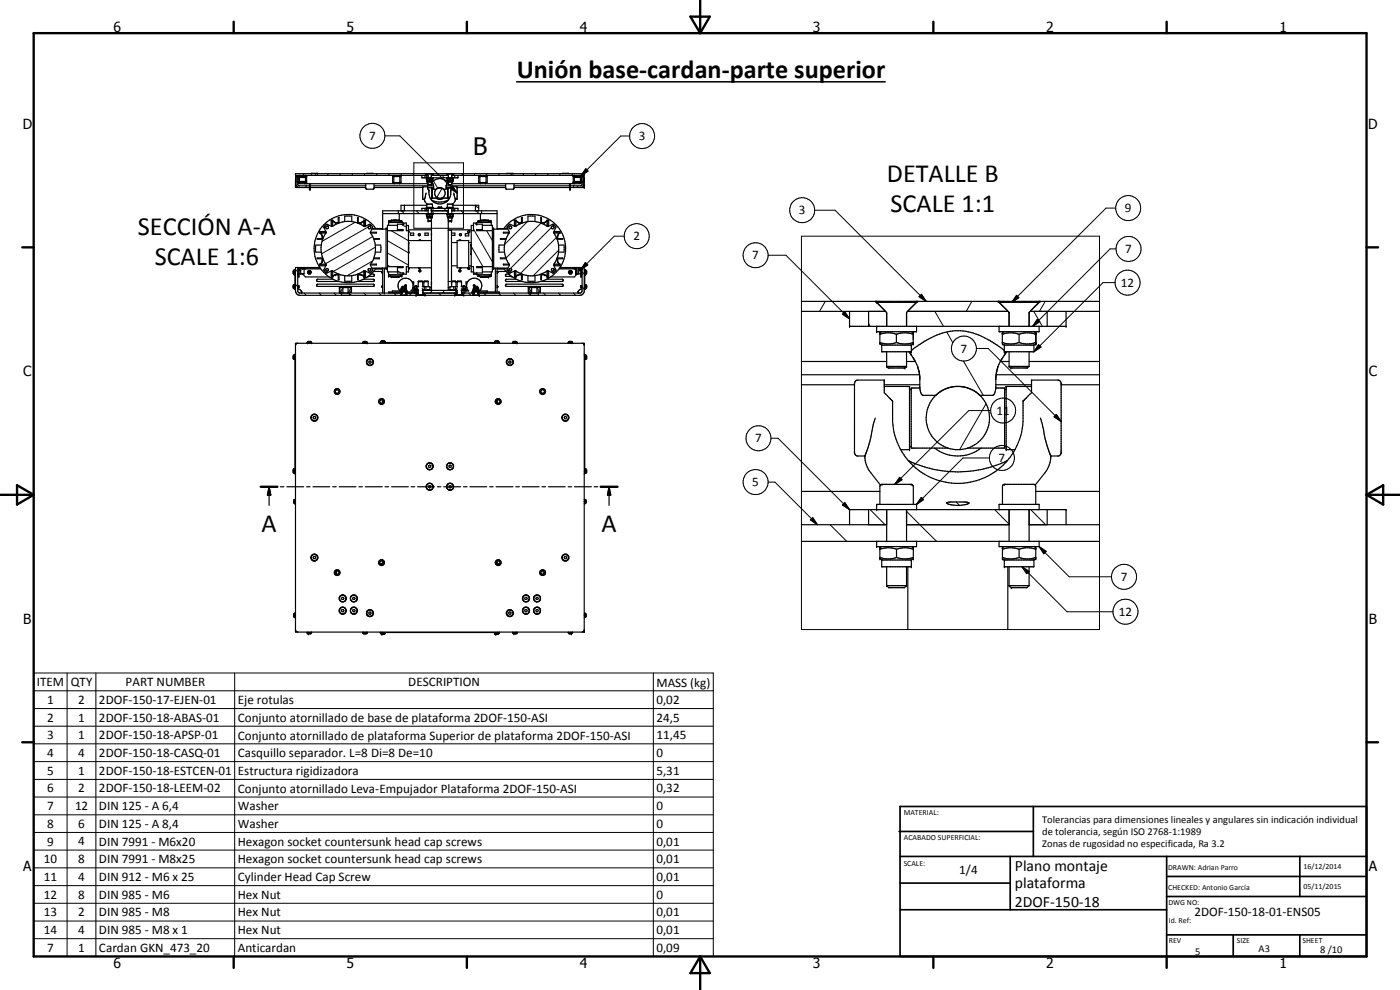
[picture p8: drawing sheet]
<svg xmlns="http://www.w3.org/2000/svg" width="420mm" height="297mm" viewBox="0 0 420 297" stroke-linecap="round" stroke-linejoin="round" font-family="sans-serif">
<defs><g id="words">
<g font-size="7.9">
<text x="155.1" y="23.5">Unión base-cardan-parte superior</text>
<text x="266.1" y="54.7">DETALLE B</text>
<text x="267.2" y="63.6">SCALE 1:1</text>
<text x="41.4" y="70.5">SECCIÓN A-A</text>
<text x="46.4" y="79.5">SCALE 1:6</text>
<text x="78.5" y="159.6">A</text>
<text x="180.5" y="159.6">A</text>
</g>
<text font-size="7.2" x="142" y="46.5">B</text>
<g font-size="4.7">
<text x="304.6" y="261.2">Plano montaje</text>
<text x="304.6" y="266.6">plataforma</text>
<text x="304.6" y="272">2DOF-150-18</text>
</g>
<g font-size="4.2">
<text x="34" y="9.6">6</text>
<text x="104" y="9.6">5</text>
<text x="174" y="9.6">4</text>
<text x="244" y="9.6">3</text>
<text x="314" y="9.6">2</text>
<text x="384" y="9.6">1</text>
<text x="6.8" y="38.7">D</text>
<text x="410.6" y="38.7">D</text>
<text x="7" y="112.9">C</text>
<text x="410.8" y="112.9">C</text>
<text x="7" y="187.1">B</text>
<text x="410.8" y="187.1">B</text>
<text x="7" y="261.4">A</text>
<text x="410.8" y="261.4">A</text>
<text x="34" y="290.4">6</text>
<text x="104" y="290.4">5</text>
<text x="174" y="290.4">4</text>
<text x="244" y="290.4">3</text>
<text x="314" y="290.4">2</text>
<text x="384" y="290.4">1</text>
</g>
<g font-size="3.9">
<text x="110.8" y="42">7</text>
<text x="191.7" y="42.1">3</text>
<text x="239.8" y="64.3">3</text>
<text x="337.6" y="63.7">9</text>
<text x="190.1" y="72.1">2</text>
<text x="225.8" y="77.9">7</text>
<text x="337.7" y="76">7</text>
<text x="336.4" y="86.1">12</text>
<text x="288.3" y="105.9">7</text>
<text x="299.1" y="124.5">11</text>
<text x="226.6" y="132.8">7</text>
<text x="299.7" y="138.7">7</text>
<text x="225.8" y="145.9">5</text>
<text x="336.4" y="174.3">7</text>
<text x="335.8" y="184.8">12</text>
<text x="11" y="205.9">ITEM</text>
<text x="21.2" y="205.9">QTY</text>
<text x="37.7" y="205.9">PART NUMBER</text>
<text x="122.5" y="205.9">DESCRIPTION</text>
<text x="197" y="206">MASS (kg)</text>
<text x="14.2" y="211.2">1</text>
<text x="23.5" y="211.2">2</text>
<text x="29.7" y="211.2">2DOF-150-17-EJEN-01</text>
<text x="71.4" y="211.2">Eje rotulas</text>
<text x="197" y="211.2">0,02</text>
<text x="14.2" y="221.8">3</text>
<text x="14.2" y="216.5">2</text>
<text x="23.5" y="221.8">1</text>
<text x="23.5" y="216.5">1</text>
<text x="29.7" y="221.8">2DOF-150-18-APSP-01</text>
<text x="29.7" y="216.5">2DOF-150-18-ABAS-01</text>
<text x="71.4" y="216.6">Conjunto atornillado de base de plataforma 2DOF-150-ASI</text>
<text x="71.4" y="221.9">Conjunto atornillado de plataforma Superior de plataforma 2DOF-150-ASI</text>
<text x="197" y="216.5">24,5</text>
<text x="197" y="221.8">11,45</text>
<text x="14.2" y="227.1">4</text>
<text x="23.5" y="227.1">4</text>
<text x="29.7" y="227.1">2DOF-150-18-CASQ-01</text>
<text x="71.4" y="227.2">Casquillo separador. L=8 Di=8 De=10</text>
<text x="197" y="227.1">0</text>
<text x="14.2" y="232.4">5</text>
<text x="23.5" y="232.5">1</text>
<text x="29.7" y="232.5">2DOF-150-18-ESTCEN-01</text>
<text x="71.4" y="232.5">Estructura rigidizadora</text>
<text x="197" y="232.5">5,31</text>
<text x="14.2" y="237.7">6</text>
<text x="23.5" y="237.7">2</text>
<text x="29.7" y="237.7">2DOF-150-18-LEEM-02</text>
<text x="71.4" y="237.9">Conjunto atornillado Leva-Empujador Plataforma 2DOF-150-ASI</text>
<text x="197" y="237.7">0,32</text>
<text x="14.2" y="243.1">7</text>
<text x="22.5" y="243.1">12</text>
<text x="29.7" y="243.1">DIN 125 - A 6,4</text>
<text x="71.4" y="243.2">Washer</text>
<text x="197" y="243.1">0</text>
<text x="14.2" y="248.4">8</text>
<text x="23.5" y="248.4">6</text>
<text x="29.7" y="248.4">DIN 125 - A 8,4</text>
<text x="71.4" y="248.5">Washer</text>
<text x="197" y="248.4">0</text>
<text x="14.2" y="253.7">9</text>
<text x="23.5" y="253.7">4</text>
<text x="29.7" y="253.7">DIN 7991 - M6x20</text>
<text x="71.4" y="253.8">Hexagon socket countersunk head cap screws</text>
<text x="197" y="253.7">0,01</text>
<text x="13.2" y="259">10</text>
<text x="23.5" y="259">8</text>
<text x="29.7" y="259">DIN 7991 - M8x25</text>
<text x="71.4" y="259.1">Hexagon socket countersunk head cap screws</text>
<text x="197" y="259">0,01</text>
<text x="287.9" y="262.1">1/4</text>
<text x="13.2" y="264.3">11</text>
<text x="13.2" y="269.7">12</text>
<text x="23.5" y="264.3">4</text>
<text x="23.5" y="269.7">8</text>
<text x="29.7" y="264.3">DIN 912 - M6 x 25</text>
<text x="29.7" y="269.7">DIN 985 - M6</text>
<text x="71.4" y="264.4">Cylinder Head Cap Screw</text>
<text x="71.4" y="269.6">Hex Nut</text>
<text x="197" y="264.3">0,01</text>
<text x="197" y="269.7">0</text>
<text x="13.2" y="275">13</text>
<text x="23.5" y="275">2</text>
<text x="29.7" y="275">DIN 985 - M8</text>
<text x="71.4" y="275">Hex Nut</text>
<text x="197" y="275">0,01</text>
<text x="358.5" y="275">2DOF-150-18-01-ENS05</text>
<text x="13.2" y="280.3">14</text>
<text x="23.5" y="280.3">4</text>
<text x="29.7" y="280.3">DIN 985 - M8 x 1</text>
<text x="71.4" y="280.3">Hex Nut</text>
<text x="197" y="280.3">0,01</text>
<text x="14.2" y="285.6">7</text>
<text x="23.5" y="285.6">1</text>
<text x="29.7" y="285.7">Cardan GKN_473_20</text>
<text x="71.4" y="285.7">Anticardan</text>
<text x="197" y="285.6">0,09</text>
</g>
<g font-size="3.1">
<text x="312.7" y="246.8">Tolerancias para dimensiones lineales y angulares sin indicación individual</text>
<text x="312.7" y="250.4">de tolerancia, según ISO 2768-1:1989</text>
<text x="312.7" y="254">Zonas de rugosidad no especificada, Ra 3.2</text>
<text x="358.7" y="286.4">5</text>
<text x="377.7" y="285.6">A3</text>
<text x="396.2" y="285.9">8 /10</text>
</g>
<g font-size="2.4">
<text x="271.2" y="244.4">MATERIAL:</text>
<text x="271.3" y="252">ACABADO SUPERFICIAL:</text>
<text x="271.2" y="259.7">SCALE:</text>
<text x="350.6" y="261">DRAWN: Adrian Parro</text>
<text x="391.2" y="260.6">16/12/2014</text>
<text x="350.6" y="267.1">CHECKED: Antonio García</text>
<text x="391.2" y="266.7">05/11/2015</text>
<text x="350.6" y="271.4">DWG NO:</text>
<text x="350.8" y="276.9">Id. Ref:</text>
<text x="350.8" y="282.8">REV</text>
<text x="371.2" y="282.9">SIZE</text>
<text x="390.9" y="282.9">SHEET</text>
</g>
</g></defs>
<g fill="none" stroke="#000" stroke-width=".35">
<path d="M88.7 55.8h.3M88.8 53.6l-.1 2.7h4.2M88.8 53.1v1.6M89.4 54.7h.1M89.5 53h-.7v2.5l.8 .8M89.5 53v1.7l.5 .4h38.5M89.6 53h-.2v2.4l.2 .3 3.3 .1M89.9 53h1.7l.1 1.7h-1.8zM89.9 52.6l-.4 .4M89.9 53.3h1.8M89.9 54.4h1.8M89.9 54.7l.1 .1"/>
<path d="M91.6 54.7h.1M91.6 52.6l.4 .2M91.9 55.8v.5M92 54.9l-.5 .2M92 53v.1M92 54.6v.1M92 52.6v2.5M92.9 55.1v1.7h.2v-1.7M93.1 56.3h16.7M93.1 55.8h16.7M93.4 52.1h1.9M109.8 55.1v1.3l.2 .4 2.2-.1 .1-1.6"/>
<path d="M110.1 52.1h1.9M112.3 56.3h14.6M112.3 55.8h17.8M118.2 53h1.8v1.7h-1.8zM118.2 52.6l-.4 .5v1.5l.6 .5M120 52.6l.3 .4v1.7l-.5 .4M126.6 52.6v.7h10.8v-.7M127.4 59.8l-.5-.1v-3.6l1.4-.1v.7l.3 .3a3.8 3.8 0 0 0 1 3.1M127.4 59.8l.1 .7 .6 .8M127.5 52.6v.7M127.9 57.9l-.5 1.9M127.9 52.1l.4 .5"/>
<path d="M128 52.1v.1M128 53.3v.3h2v-.3M128 52.2l.5 .5v.6M128.1 54.1l.2 .1M128.2 54.3v.3h1.5v-.3M128.2 54.3h1.5M128.2 53.6v.7M128.3 53.7l-.2 .1M128.3 52.6h.1M128.3 56.3h1.8M128.3 56.3h1.3v3.2h-.5M128.4 52.6h-39.7v-.5h86.6v.5h-39.7"/>
<path d="M128.5 55.4h.9M128.5 54.6v.8M128.7 53.7l.2 .1M128.9 54.1l.3 .1M128.9 54.1l-.2 .1M128.9 53.8v.3M129.2 53.7l-.3 .1M129.4 54.6v.8M129.5 52.6h5M129.5 52.6h.1M129.6 53.7l.2 .1M129.6 54.6l.1 .2"/>
<path d="M129.6 59.4h.1M129.6 56.5h.1M129.7 54.6v.2M129.7 53.6v.7M129.7 54.5a3.3 3.3 0 0 1 4.6 0M129.7 54.8l.1 .1M129.8 54.1l-.2 .1M129.8 54.9l.1 .2h-.5M129.8 54.9l.3 1.1M130 52.1v.1M130 55.3l.3 1.5 2-.4M130 52.1l-.6 .6v.6"/>
<path d="M130.1 56.4h-.4v3h1.8M130.8 59.4l.9 .4h.6l.9-.4M133.9 56.4l-.1 .4h-.7l-.5-.3M133.9 56.3h1.8M133.9 56.4h.5v3h-1.9M134 52.1l.6 .5v.7M134 55.4l-.1 .4h17.9M134.1 53.3v.3h2v-.3M134.1 52.1v.1M134.1 55.1h.5M134.3 53.7v.9h1.5v-.3M134.3 54.1l.1 .1"/>
<path d="M134.3 54.2v.1M134.3 54.9l-.4 .8v.7M134.3 54.9l-.2 .2M134.3 54.3h1.5M134.3 53.6v.1M134.3 54.8v.1M134.4 59.4h.1M134.4 56.5h.1M134.4 54.6l-.1 .2M134.4 53.7l-.1 .1M134.5 52.6h.1M134.6 54.6v.8"/>
<path d="M134.6 55.4h1M134.9 53.7l.2 .1M135.1 54.1l.2 .1M135.1 54.1l-.2 .1M135.1 53.8v.3M135.3 53.7l-.2 .1M135.6 54.6v.8M135.7 52.6h.1M135.7 53.7l.2 .1M135.7 56.3h-1.3v3.2h.5M135.8 53.6v.7M135.9 54.1l-.2 .1"/>
<path d="M136.1 52.1v.1M136.1 52.2l-.5 .4v.7M136.1 52.1l-.4 .5M136.2 57.9l.5 1.9M136.5 52.6v.7M136.7 59.8l-.3 .9-.5 .6M136.7 59.8l.5-.1v-3.5l-1.5-.2v.7l-.4 .4-.1 1.6-.8 1.4M137.2 56.3h14.6M144 52.6l-.3 .5v1.5l.5 .5M144 53v1.7l1.7 .1M144.1 53h1.7l-.1 1.7M144.1 53h-.1"/>
<path d="M145.7 54.7v.1M145.8 52.6l.4 .5v1.5l-.5 .5M151.8 55.1v1.3l.2 .4h2.1l.2-1.7M152 52.1h2M154.3 56.3h16.6M154.3 55.8h16.6M168.7 52.1h1.9M170.9 55.1v1.7h.3v-1.7M172 52.6v2.5M172 54.7l.5 .4M172.2 55.8v.5M172.4 52.6l-.4 .4"/>
<path d="M172.4 53.3h1.8M172.4 54.4h1.8M172.5 53h1.6v1.7h-1.7zM172.5 54.7v.1M174.1 54.7l-.1 .1M174.1 52.6l.4 .5M174.5 53h.2v2.2l-.2 .5-3.3 .1M174.5 53v1.7h.2M174.5 53h.7v2.5l-.8 .8M174.5 54.6l-.5 .5h-38.4M175 55.8h.3M175.2 53.1v1.6"/>
<path d="M175.3 53.6v2.7h-4.1M96.1 79.2v.3h1.8M96.2 70l.5 .7v.9M96.4 73.5h-1.6l-.1 .8 .1 1.3h1.6M96.4 75.6l.5 1.9 1 2M96.7 77.6v.9l-.5 .7M96.8 77.6v.9l-.5 .7M96.8 77.4h-1.6v.2h1.7M96.9 71.6h-1.7v.2h1.6M97.8 69.5h-1.9v.5h.4l.5 .7v.9M97.8 79.2h-1.9v.6h1.9M97.8 69.9a8 8 0 0 0-1.4 5.7"/>
<path d="M97.9 79.5l-.7 1.4a1.11 1.11 0 0 0 1 1l1.4-.6M97.9 69.7h-1.8v.2h1.7M97.9 69.7l-.1 .2M99.4 67.9v-1.9h.5v1.9M99.9 67.9h-.4l-1.3-.6-.4 .1-.6 .8 .7 1.5M99.9 67.9a8.2 8.2 0 0 1 9.3 0M99.9 66.2h-.3v1.7M101.5 66.8h-.8l-.8-.5 .8 .5h.8M101.8 66.9v-1.6h-.3v1.7M103.5 66.5v-1.6l.7-.1 1.4 .1v1.6M107.3 66.9v-1.6h.2v1.7M107.5 66.8h.9l.8-.5-.8 .5h-.9"/>
<path d="M109.2 67.9h.3l1.3-.6a.96 .96 0 0 1 1 .7l-.6 1.7M109.2 66.2h.2v1.7M109.2 67.9v-1.9h.5v1.9M110.7 68.6h.4M111.2 79.5l.6 1.5-.1 .3-.6 .6-1.7-.6M111.2 69.7h1.8v.2h-1.8M111.2 69.7v.1a8.3 8.3 0 0 1 1.4 5.8M111.2 79.4h.1M111.2 79.2h1.8v.3h-1.8M111.6 68.7h4.7v11.8h-.4M111.7 68.6h3v.1M112.1 71.6h1.8v.2h-1.7"/>
<path d="M112.2 77.4h1.7v.2h-1.8M112.6 73.5h1.6l.1 .8-.1 1.3h-1.6M112.6 75.6l-.4 1.9-1 2M112.8 68.6a10.2 10.2 0 0 0-15.1-1.6 10.2 10.2 0 0 0 0 15.2 10.2 10.2 0 0 0 15.1-1.6M114.8 64.1h34.4M116.6 66.3l1.5-.3 2.5 .3M116.6 66.8h4.3v.5M116.6 66.3h4M116.6 66.3v1.3M117.4 66.2h.1M117.4 66.2l-.5 .1v.5M117.5 66.1h.1"/>
<path d="M118.4 66l-1 .2M118.8 66l1 .2M119.3 68.9h1.6v.3h-4.6M119.3 67.6h-3v.9h-.4v12.3h.4v.8h3M119.5 63.2v.9M119.8 66.2l.5 .1v.5M119.8 64.1v2.1M120.6 66.3v.5M120.9 69h-1.6v-1.7h1.9v-.4h.8v2.3l.7 .1-.1 .5M121.4 61.6v1.6M122 67.6h.6v14h-.6M122.6 72.8v3"/>
<path d="M122.6 75.8h.1M122.6 69h6.9M122.6 72.2h6.9M123.2 69.9h1v.7h-1zM125.5 70.3l.5-.1 .1 .4-.3 .1zM125.7 72.2l.3-.2 .3 .2M126.6 63.2v-.7h10.8v.7M127.5 69.9h1v.7h-1zM127.5 62.5v.7M128 62.5v-.3h2v.3M128 64.1v.3h2v-.3M128.1 61.6h-7.8v1.6"/>
<path d="M128.1 64.9h.8M128.1 64.5h.8M128.2 61.3l-.1 .9M128.2 61.3h1.5l.1 .9M128.2 65v.4h1.5v-.4M128.2 64.4v.6M128.2 65h1.5M128.5 66.3h.9M128.5 63.2h-13.7v5.5M128.5 62.5v1.6M128.5 65.4v.9M128.9 64.5v.4"/>
<path d="M128.9 64.9h.9M128.9 64.5h.9M129.4 63.2h5.2M129.4 62.5v1.6M129.4 65.4v.9M129.5 65.4v21.7M129.6 60.1a3.2 3.2 0 0 0 4.8 0M129.7 64.4v.6M131.5 62.2h1M131.5 62.2h.1M132.5 62.2h.1M134.1 62.5v-.3h2v.3"/>
<path d="M134.1 64.1v.3h2v-.3M134.3 65h1.5M134.3 64.5h.8M134.3 64.9h.8M134.3 64.4v1h1.5v-.4M134.5 60.1a5.8 5.8 0 0 1-4.9 0M134.5 69.1h1v15.4M134.5 69h6.9M134.5 65.4v21.7M134.6 66.3h1M134.6 62.5v1.6M134.6 65.4v.9"/>
<path d="M135.1 64.5v.4M135.1 64.5h.8M135.1 64.9h.8M135.5 69.9h1v.7h-1M135.5 79.8h1.7M135.5 72.8h1.7M135.6 63.2h13.6v5.5M135.6 62.5v1.6M135.6 65.4v.9M135.8 64.4v.6M135.9 61.3h-1.6v.9M135.9 61.3v.9"/>
<path d="M135.9 61.6h7.8v1.6M136.5 62.5v.7M137.2 72.2h3.5v8.1h-3.5zM137.7 72.2l.3-.2 .3 .2M137.9 70.3l.5-.1 .1 .4-.4 .1zM139.6 70.1h1.1v.7h-1.1zM140.7 79.8h.7M140.7 72.8h.7M141.3 73.4h.1M141.4 73.4v3M142.1 67.6h-.7v14h.7M142.7 61.6v1.6"/>
<path d="M143.1 69h1.7v-1.7h-2v-.4h-.7v2.3h-.7M143.4 66.3h4M143.4 66.3v.5M144.2 64.1v2.1M144.3 66.1l1.6-.1 1.5 .3M144.3 66.2l-.5 .1v.5M144.3 66.1l-.9 .2M144.3 66.2h.1M144.3 66.1h.1M144.5 63.2v.9M144.8 68.9h-1.7v.3h4.7M144.8 67.6h3v.9h.4v12.3h-.4v.8h-3"/>
<path d="M145.2 66l-.9 .2M145.7 66l.9 .2M146.6 66.2h.1M146.6 66.2l.5 .1v.5M147.4 66.8h-4.3v.5M147.4 66.3v1.3M151.2 68.6a10.3 10.3 0 0 1 15.2-1.6 10.3 10.3 0 0 1 0 15.2 10.3 10.3 0 0 1-15.2-1.6M151.4 73.5h-1.6l-.1 .8 .1 1.3h1.6M151.4 75.6l.5 1.9 1 1.9-.7 1.5a1.11 1.11 0 0 0 1 1l1.4-.6M151.8 77.4h-1.6v.2h1.7M151.9 71.6h-1.7v.2h1.6M152.3 68.6h-3v.1"/>
<path d="M152.4 68.7h-4.6v11.8h.4M152.8 69.9a8 8 0 0 0-1.4 5.7M152.8 79.2h-1.7v.3h1.8M152.9 69.7h-1.8v.2h1.7M152.9 68.6h.5M154.4 67.9v-1.9h.5l-.1 1.9M154.8 67.9a8.7 8.7 0 0 1 9.7 0l1.3-.6a.96 .96 0 0 1 1 .7l-.6 1.9M154.8 67.9h-.3l-1.3-.6-.6 .3-.4 .6 .7 1.4-.1 .3M154.8 66.2h-.2v1.7M156.5 66.8h-.9l-.7-.5 .7 .5h.9M156.7 66.9v-1.6h-.2v1.7M158.4 66.5v-1.6l.8-.1 1.4 .1v1.6"/>
<path d="M162.3 66.9v-1.6h.2v1.7M162.5 66.8h.9l.8-.5-.8 .5h-.9M164.2 66.2h.2v1.7M164.2 67.9v-1.9h.5v1.9M165.6 67.9a.42 .42 0 0 1 .6 .1 .42 .42 0 0 1-.2 .6l-.4-.1zM166.1 69.7h1.9v.2h-1.8M166.2 69.9a8 8 0 0 1 1.4 5.7M166.2 79.2h1.9v.6h-1.8M166.3 69.5h1.8v.5h-.3l-.5 .7v.9M167.1 71.6h1.8v.2h-1.7M167.2 77.4h1.7v.2h-1.8M167.3 77.6v.9l.5 .7"/>
<path d="M167.6 75.6a7.8 7.8 0 0 1-1.5 3.8l.7 1.6-.1 .3-.6 .6-1.7-.6M167.6 73.5h1.7v.8v1.3h-1.7M168 79.2v.3h-1.9M88.3 86.7h.2M88.3 81.1v1.2M88.3 85.4v1.3M88.5 81.1l-.5 .3 .1 .8 .4 .1M88.5 85.4h-.3l-.2 .3v.7l.3 .3M88.5 81.6h.2M88.7 80.9h-.2v6h.2M89.4 81.3h.1M89.4 82.4h.1"/>
<path d="M89.4 80.3v7.1l.5 .5h30.8M89.4 80.9h.1M89.4 86.7l1 .5M89.4 86.4h.2M89.4 82h.1M89.4 85.7h.2M89.6 85.7v.7M89.8 80.8v2.3h-.3v-2.2M89.8 81.2h.4M89.8 80.8h.1M90 80.3v.1M90.2 80.3v.1"/>
<path d="M90.2 80.7v1.5M90.4 87.2l.1 .7M90.4 87.2l.1 .3M90.5 87.5l.1 .4M90.5 87.9h.1M90.8 82.2l.9 .9h7.1M90.8 80.4v.3M91.3 80.7v1.5h-1.5M91.3 80.3v.1M91.5 80.3v.4M91.7 80.4v.3M92.6 81.2h.5l.3 .5-.3 .5h-.5l-.3-.5z"/>
<path d="M92.6 81.5l.4-.1 .1 .4-.4 .1zM92.7 81.2l-.3 .6 .3 .4M93 81.2l.3 .4-.3 .6M95.1 85.3h16.9l.3 .4-.3 .2h-16.7l-.3-.2zM96 80.3h-7.3v6.9l.6 1.2 .7 .2h84l.8-.2 .5-.9v-7.2h-7.2M96.1 80.4h-6.2l-.4 .5M96.3 80.7l-6.5 .1M99.4 81.3v1.9h.5v-1.9M99.6 81.3v1.8h.3M99.6 81.3h.3M99.9 81.3a8.2 8.2 0 0 0 9.3 0M99.9 83.8h-4.7l-.2 .4 .3 .3h6.3"/>
<path d="M101.5 82.4h-.8l-.8 .5M101.5 82.3h-.8l-.8 .5M101.5 82.2v1.7h.3v-1.6M101.8 87.9v-1.6h3.7v1.4h-.6v.9M102 86.3v1.6M102.1 87.9v-.2h.4v.9M102.4 87.7v.2M102.9 86.3v1.6M103.5 82.7v1.7h.7h1.4v-1.7M104.5 86.3v1.6M104.9 87.7v.2M105.4 86.3v1.4"/>
<path d="M107.5 82.4h.9l.8 .5M107.5 82.3h.9l.8 .5M107.5 82.2v1.7h-.2v-1.6M109.1 83.8h2.9l.3 .4-.3 .3h-4.6M109.2 81.3v1.9h.5v-1.9M109.4 81.2v.1M109.4 81.2l-.2 .1M109.4 81.3v1.8h-.2M110.7 80.6h.4M110.8 80.6h-.1M111 80.6a.41 .41 0 0 1 .3 .4 .41 .41 0 0 1-.5 .4 .41 .41 0 0 1-.3-.5l.2-.3M111 82.5l-.7 .6"/>
<path d="M111.3 82.3h.9l.1 .4-.1 .2h-1.5M111.6 80.4h4.3M112.2 81.4l2.6 .1M112.8 80.7h2M114.7 80.4v.2h-3M114.7 81.4l-.1 .5 .2 .1M114.8 81.5v.4M114.8 85.7l-.2 .3 .2 .4M114.8 85.8l-.1 .2 .1 .3M114.8 80.4v7.5M115.3 80.4v7.5M116.3 80h4.6v.3h-1.6"/>
<path d="M116.6 82.8l.9 .3M116.6 82.8h4M116.6 81.6v1.2M116.7 87.9v-.3h8.2v.3M116.9 82.4v.4l.6 .2M117.5 83.1l1.6 .1M117.5 83.1h.1M117.6 83.1l.8 .1M120.2 88.6h2M120.2 87.6v-.3h2v.3M120.2 88.6h.1M120.3 82.4v.4l-1.5 .4"/>
<path d="M120.3 86.8h.9M120.3 87.2h.9M120.4 86.7v-.3h1.6v.3M120.4 86.7v.6M120.4 86.7h1.6M120.6 82.8l-1 .3M120.6 82.4v.4M120.7 86h1M120.7 86v.4M120.7 87.6v.5l-.5 .5M120.9 81.9v.5h-4.3M121.2 86.8v.4"/>
<path d="M121.2 86.8h.8M121.2 87.2h.8M121.6 85.9l-.9 .1M121.7 86a.27 .27 0 0 0 .3-.3 .27 .27 0 0 0-.4-.3 .27 .27 0 0 0-.1 .5l.2 .1M121.7 87.9h3.8l-.7 .7M121.7 86v.4M121.7 87.6v.5l.5 .5M122 86.7v.6M122.2 88.6h.1M122.6 80h-.6v2.3h-.8v-.4h-1.9v-1.8h1.6M122.6 80.4h.2M122.6 80.3h6.9"/>
<path d="M122.6 80.7h.2M122.8 80.3l-.2 .5M123.7 84.6h.5v.7h-.3M123.7 84.6a2.27 2.27 0 0 0-3.3-.7 2.27 2.27 0 0 0-.3 3.4h-2.3v.3M123.7 84.6l.3 .7M123.9 86.3h.6M124 85.3l-.1 1.1-.6 .9h1.2M124.2 87.1l.1 .1M124.2 86.7v.4M124.2 87.1h1.4M124.5 85.9h.6M124.5 85.9v.8"/>
<path d="M124.5 87.2l-.4 .1M124.5 87.1v.8M124.8 87.1h-.1M124.8 87.1h.1M124.8 86.7v.4M124.9 88.6h2.6M125 86.9h.4v1l.1-.8M125 86.7h-.8M125.1 85.9v.1M125.3 86.9v.2M125.5 84.5h1.4M125.5 84.5v1.5"/>
<path d="M125.5 80.3l.3 .3 .3-.3M125.6 86h-.6v1.1M125.8 81.4h.5M125.8 81a.3 .3 0 0 1 .5 .1 .3 .3 0 0 1-.2 .4 .3 .3 0 0 1-.4-.2zM126.2 81l-.4 .1M126.7 87.1h10.6M126.7 86h2.3v1.1M126.9 87.1v.8v-1h.6v.2M126.9 84.5v1.5M127.1 86.9v.2M127.2 84.5h1.3M127.2 84.5v1.5"/>
<path d="M127.3 86v1.1M127.6 88.6l-.8-.7h10.4l-.7 .7M127.8 86v1.1M128.5 84.5v1.5M128.7 86.9v.2M129 86.3h.5M129 86.9h-.8v.2M134.5 86.3h.5M134.5 84.5h2.4M135 86.9h.9v.2M135.3 86.9v.2M135.5 84.6v.7"/>
<path d="M136.2 86v1.1M136.5 87.1v-.2h.6v1l.1-.8M136.5 88.6h2.7M136.7 86v1.1M136.9 84.5l-1.3-.1-.1 1.6M136.9 84.5v1.5M137 86.9v.2M137.2 84.5h1.3M137.2 84.5v1.5M137.3 86h-2.3v1.1M137.7 81.4h.5M137.8 81l.4 .1"/>
<path d="M137.9 80.3l.3 .3 .3-.3M138.4 86h.6v1.1M138.5 84.5v1.5M138.7 86.9v.2M138.9 85.9h.7M138.9 85.9v.1M139 86.9h-.4v1l-.1-.8M139 86.7h.8M139.2 87.1h-.1M139.2 87.1h.1M139.2 86.7v.4M139.5 87.2l.5 .1"/>
<path d="M139.5 87.1v.8M139.6 86.3h.5M139.6 85.9v.8M139.8 87.1h-1.4M139.8 86.7v.4M139.8 87.1l-.1 .1M140.1 85.3v1.1l.6 .9h-1.2M140.3 84.6a2.28 2.28 0 0 1 3.4-.7 2.28 2.28 0 0 1 .3 3.4h2.3v.3M140.3 84.6h-.4v.7h.2M140.3 84.6l-.2 .7M140.4 80.4h.6M140.4 80.3l.2 .5 .3-.1"/>
<path d="M140.5 80.7h.4M140.7 80.3h.2M140.7 80.2l.2 .1M140.9 80.3l.1 .1M141 80.4l-.1 .3M141.4 80h.7v2.3h.7v-.4h2v-1.8h-1.7M141.6 87.9v-.3h8.2v.3M141.8 88.6h2M141.8 87.6v-.3h2v.3M141.8 88.6h.1M142 86.8h.8M142 87.2h.8"/>
<path d="M142.1 86.7v-.3h1.5v.3M142.1 86.7v.6M142.1 86.7h1.5M142.4 87.9h-3.9l.7 .7M142.4 86h.9M142.4 86v.4M142.4 87.6v.4l-.6 .6M142.5 85.9a.26 .26 0 0 0 0-.4 .26 .26 0 0 0-.4 .1l.3 .4M142.8 86.8v.4M142.8 87.2h.9M142.8 86.8h.9M143.1 81.9v.5h4.3"/>
<path d="M143.3 86v.4M143.3 87.6v.4l.5 .6M143.4 82.8h4M143.4 82.8l.9 .3M143.4 82.4v.4M143.6 86.7v.6M143.8 82.4v.4l.5 .2M143.8 88.6h.1M144.3 83.1l.9 .1M144.3 83h.1M144.3 83v.1M144.3 83.1h.1"/>
<path d="M144.9 83.2h1M147.1 82.4v.4l-1.1 .3M147.4 82.8l-1.7 .4M147.4 81.6v1.2M147.8 80h-4.7v.3h1.7M148.2 80.4h4.2M148.7 80.4v7.2M149.2 80.7h2.1M149.2 85.7l.2 .3-.2 .4M149.2 85.8l.2 .2-.2 .3M149.2 80.4v7.2M149.3 80.4v.2h3"/>
<path d="M149.3 81.6l-.1 .3M151.8 85.3h16.9l.3 .3-.3 .3h-16.7l-.3-.2zM151.9 81.4h-2.7l.2 .3-.2 .3M152.7 82.3h-.8l-.2 .4 .2 .2h1.5M152.9 80.6h.5M153 82.5l.7 .6M153.1 80.6a.41 .41 0 0 0-.3 .4 .41 .41 0 0 0 .4 .4 .41 .41 0 0 0 .4-.5l-.4-.3M154.4 81.3v1.9h.5l-.1-1.9M154.6 81.3h.2M154.6 81.3v1.8h.2M154.9 83.8h-2.9l-.3 .3 .3 .4h4.6M156.5 82.2v1.7h.2v-1.6"/>
<path d="M156.5 82.3h-.9l-.7 .5M156.5 82.4h-.9l-.7 .5M158.4 82.7v1.7h.8h1.4v-1.7M158.5 87.9v-1.6h3.7v1.4h-.6v.9M158.7 87.7h.4l.1 .9M158.7 86.3v1.6M159.5 86.3v1.6M161.2 86.3v1.6M162.1 86.3v1.4M162.5 82.2v1.7h-.2v-1.6M162.5 82.4h.9l.8 .5M162.5 82.3h.9l.8 .5"/>
<path d="M164.1 83.8h4.7l.2 .3-.3 .4h-6.3M164.2 81.3v1.9h.5v-1.9M164.4 81.2a8.4 8.4 0 0 1-9.6 .1M164.4 81.2v.1M164.4 81.3v1.8h-.2M167.8 80.7h5M167.9 80.4h4.9v1.8M170.9 81.2h.6l.3 .5-.3 .5h-.6l-.3-.5zM171 81.2l-.3 .5 .3 .5M171.4 81.2l.3 .4-.3 .6M171.4 81.4l-.5 .1v.4l.2 .1a.31 .31 0 0 0 .4-.4 .31 .31 0 0 0-.5-.1 .25 .25 0 0 0 .2 .4 .25 .25 0 0 0 .2-.4M172.4 80.4v.3"/>
<path d="M172.5 80.3v.4M172.5 80.3v.1M172.8 80.4v1.8h1.5M172.8 81.2h.1M173 80.3v1.9M173.3 82.2l-.9 .9h-7.1M173.5 80.3v1.9M173.5 87.5l.1 .4M173.7 80.7l.6 .1v2.3h.2v-2.2M173.7 87.2l-.2 .7M173.7 87.2l-.1 .2M173.7 81.2h.6"/>
<path d="M173.8 80.4v.8M173.9 80.3v.1M174 80.3v.1M174.4 85.7v.7M174.4 86.4h.3M174.4 85.7h.3M174.5 82.4h.2M174.5 80.9l-.2-.4-.6-.1v1.8M174.5 80.9h.2M174.7 80.3v6.9l-.5 .7h-30.9M174.7 86.7l-.5 .1-.5 .4M175.3 80.9h.2v6h-.2"/>
<path d="M175.5 81.1h.3l.3 .3-.1 .7-.5 .2M175.5 85.4h.3l.3 .3-.1 .7-.5 .3M175.7 81.1v1.2M175.7 85.4v1.3M240.5 90.4h89.5M240.5 93.4h25.3M255 93.4v4.5h64.9v-4.5M260.7 93.4v4.5M262.8 90.4l2.8 3M263.1 90.7l3 3v4.2M263.1 97.9v1.6h12v-1.6M263.1 90.4v.3"/>
<path d="M264.6 99.5l-.5 .4v3.3l.5 .3M272.4 93.4h30.1M272.6 93.2v.2M273.5 99.5l.6 .4M274.1 99.9v3.3M274.1 99.9h.1M275.1 90.4v.3h-12M275.4 90.4l-3.3 3.3v4.2M299.5 90.4l3.3 3.3v4.2M299.8 97.9v1.6h12.1v-1.6M299.8 90.4v.3h12.1M301.4 99.5l-.6 .6v2.9l.6 .5"/>
<path d="M302.3 93.2v.2M309.1 93.4h20.9M310.3 99.5l.5 .4v3.3l-.5 .3M310.8 100v3M311.9 90.7l-3 3v4.2M311.9 90.4v.3M312.1 90.4l-2.8 3M314.3 93.4v4.5M88.3 106.5h.2M88.3 107.8h.2M88.3 106.5l-.3 .3v.6l.3 .4M88.3 106.5v1.3"/>
<path d="M88.7 103h86.6v86.7h-86.6zM88.7 106.3h-.2v35.9h.2M88.7 103.1h.2M89.2 103l-.5 .6M92.2 102.8h1.3v.2v-.2l-.2-.3-.8-.1-.3 .3v.3M108.9 102.8h1.2M108.9 103l.3-.6 .9 .1v.5M110.8 108.3h.4l.2 .3-.2 .4h-.4l-.2-.4zM114.1 103v-.2h35.8v.2M114.3 102.6v.2M114.3 102.7h1.3M114.3 102.6l.3-.3h.8l.2 .3"/>
<path d="M114.8 120v.9M115.6 102.6v.2M148.5 102.7h1.2M149.3 120v.9M149.7 102.6v.2M149.7 102.6l-.1-.3h-.8l-.3 .1v.4M152.8 108.3h.4l.2 .3-.2 .4h-.4l-.2-.4zM153.9 102.8h1.2M153.9 103l.1-.5 .2-.1 .9 .1v.5M170.5 102.8h1.3M171.8 102.8v.2l-.1-.5-.9-.1-.3 .6M174.8 103l.5 .5"/>
<path d="M175.1 103.1h.2M175.3 106.3h.2v35.9h-.2M175.5 106.5l.6 .3-.1 .8-.5 .2M175.7 106.5v1.3M175.7 107l-.2 .1M175.7 107.1l-.2 .1M240.5 108.5h25.6M240.5 115.4h15.9M240.5 112.4h35.5M264.1 102.8l2.4 .4 2.5-.4M264.1 100.3a7.1 7.1 0 0 1 4.9 0M264.6 103.5v2h8.9v-2"/>
<path d="M264.6 103.5h8.9M265.4 115.4h10.6M265.4 116h7.6v18.9h-2.7M266.1 105.5v4.4M266.1 109.9h6M266.1 109.9l.5 .5h5l.5-.5M269 102.8l2.6 .4 2.5-.4M269 100.3l.4-.1a7 7 0 0 1 3.6-.2l1.1 .3M269 100.3v2.5M272.1 105.5v4.4M272.7 105.5l.9 1.2M273 116.9h.5"/>
<path d="M273.3 105.5v.4l.3 .8M273.5 105.2a26.3 26.3 0 0 1 13.2-6 22.6 22.6 0 0 1 13.6 5.1l1.1 .9M273.6 106.7l1.1 1.8h-2.6M274 107.3l1.4 2.7 .6 2.3M274.1 103.2h.1M274.1 103.2l-.6 .3M275.4 109.9l.5 2.3M275.9 112.2l.1 1.1M276 112.3v4.2l.6 1.9 .3 .2h3.9a9.5 9.5 0 0 1 10.9-1.7M276 116.4h-2.5v18.1h11M284.8 116.3a9.5 9.5 0 0 0-6.9 8.9 9.5 9.5 0 0 0 6.6 9.3M287.1 116l-1.5 .1"/>
<path d="M287.9 116l1.4 .1M290.1 116.3l2.9 1.4M293.4 118a9.5 9.5 0 0 1 2.4 11.9 9.5 9.5 0 0 1-11.3 4.6M298.9 115.4h10.7M298.9 116.4h2.6v18.1h-11.1M298.9 112.4h31.1M299 112.2l-.2 4.6-.4 1.4-.4 .4h-3.9l-1.9-1.4M299 112.3l-.1 1.5M299.3 110.8l-.3 1.5M299.3 110.8l-.3 1.4M299.5 109.9l-.2 .9M300.2 108.5h2.6"/>
<path d="M300.5 107.9l-1.2 2.9M300.8 102.8l2.5 .4 2.5-.4M300.8 100.3l2-.4h1.1l1.9 .4M300.9 107.3l-.3 .4M301.4 106.7l-1.1 1.5M301.4 103.5v2h8.9v-2M301.4 103.5h8.9M301.5 116.9h.5M301.6 105.5l-.2 1.2M302.2 105.5l-.8 1.2M302.8 105.5v4.4M302.8 109.9h6.1"/>
<path d="M302.8 109.9l.5 .5h5l.6-.5M305.8 102.8l2.5 .4 2.5-.4M305.8 100.3a7.2 7.2 0 0 1 4.4-.2l.6 .2M305.8 100.3v2.5M308.9 108.5h21.1M308.9 105.5v4.4M309.6 116h-7.6v18.9h2.6M318.5 115.4h11.5M94.1 125h.5l.1 .3-.1 .3h-.5l-.1-.3zM128.3 139.1l-.4 .6 .1 .7 .3 .4M128.4 139.1a1.01 1.01 0 0 1 1.5 .3 1.01 1.01 0 0 1-.6 1.4M128.4 139.1a1.01 1.01 0 0 0-.1 1.6"/>
<path d="M128.6 138.9l-.3 .2M128.6 139.7l.4-.2 .3 .2v.4l-.4 .2-.3-.2zM128.6 139h.7l.5 .4M130 139.6a1.02 1.02 0 0 1-.4 1.2 1.02 1.02 0 0 1-1.3-.1M134.1 139.7v.4M134.3 139.2a1.05 1.05 0 0 1 1.5-.1 1.05 1.05 0 0 1 0 1.6M134.3 139.2l-.2 .5M134.3 139.2a1.01 1.01 0 0 1 1.5 0 1.01 1.01 0 0 1-.1 1.5 1.01 1.01 0 0 1-1.5-.3M134.8 139.7l.3-.2 .3 .2v.4l-.3 .2-.4-.2zM169.5 125h.4l.2 .3-.2 .3h-.4l-.2-.3zM259.5 136.8a7.9 7.9 0 0 0 1.8 5l2.9 3.7M259.6 136.8h.1"/>
<path d="M259.6 136.8h-.1M262.7 125.4l-.5 1.5a40.7 40.7 0 0 1-2.2 8.9l-.4 1M267.8 120.3l-2.4-2.4v-3.9h-8.2l-.6 .6-.2 21.2 .4 .8 .4 .2h2.3M267.8 120.3h.1M267.9 120.3a30.6 30.6 0 0 0 .7 10.4 19.6 19.6 0 0 0 21 14.2 19.6 19.6 0 0 0 17.4-18.4v-6.2l2.6-2.4v-3.9h8.1l.4 .3 .4 .7v20.8l-.2 .6-.6 .4h-2.3M272.6 138.2a34.5 34.5 0 0 0 14.9 3.4 34.8 34.8 0 0 0 9.9-1.5l4.9-1.9M273 134h.5M280.5 134.5a11.4 11.4 0 0 0 13.9 0M301.5 134h.5M312.2 125.4l1.7 7.2 1.4 4.2M315.3 136.8h.1M315.4 136.8h.1"/>
<path d="M315.4 136.8a8.2 8.2 0 0 1-1.8 5l-2.9 3.7M78.3 146h5M80.8 146l.5 2.5h-1zM80.8 146v5.6M84.1 146h1.1M86.1 146h5M88.3 140.7h.2M88.3 141.9h.2M88.3 140.7l-.3 .3v.6l.3 .3M88.3 140.7v1.2M88.5 149.9v1.2M88.7 149.9h-.4l-.1 .3 .1 .8 .4 .1"/>
<path d="M88.7 150.5l-.2 .1M92 146h1M93.9 146h5.1M99.9 146h1M101.8 146h5M107.7 146h1M109.6 146h5.1M115.6 146h1M117.5 146h5M123.4 146h1M125.3 146h5.1M128.2 145.4l-.2 .9 .3 .6"/>
<path d="M128.3 140.8l.9 .1M128.3 146.9l.5 .1M128.6 145.1a1.02 1.02 0 0 1 1.3 .7 1.02 1.02 0 0 1-.8 1.2M128.6 145.8l.4-.1 .3 .1v.4l-.4 .2-.3-.2zM129.1 145a1.01 1.01 0 0 0-1.1 .6 1.01 1.01 0 0 0 .3 1.3M129.2 145l.6 .5M130 145.7a1.03 1.03 0 0 1-.4 1.2 1.03 1.03 0 0 1-1.3 0M131.3 146h1M133.2 146h5M134.1 145.8v.7M134.1 140.1v.3M134.1 145.8l.2 .9 .4 .3"/>
<path d="M134.1 140.4l.6 .5h.7M134.3 145.4l-.2 .4M134.3 145.4a1.05 1.05 0 0 1 1.4-.2 1.05 1.05 0 0 1 .3 1.3 1.05 1.05 0 0 1-1.3 .5M134.3 145.4a1 1 0 0 1 1.3-.3 1 1 0 0 1 .4 1.2M134.3 146.7l.2 .2M134.4 146.9l.3 .1M134.7 147h.2M134.8 145.8l.3-.1 .3 .1v.4l-.3 .2-.4-.2zM135.6 140.8h-.2M136 146.5l-.8 .5M139.1 146h1.1M141 146h5.1"/>
<path d="M147 146h1M148.9 146h5.1M154.8 146h1.1M156.7 146h5.1M162.6 146h1.1M164.6 146h5M170.5 146h1.1M172.4 146h5.1M175.3 149.9l.5 .1v.9l-.5 .2M175.5 149.9v1.2M175.5 150.4l-.2 .1M175.5 140.7l.6 .3-.1 .7-.5 .2"/>
<path d="M175.7 141.2l-.2 .1M175.7 141.3l-.2 .1M175.7 140.7v1.2M178.3 146h1.1M180.3 146h5M182.8 146l.5 2.5h-1zM182.8 146v5.6M240.5 157.4h25.6M240.5 147.4h23.6M255 157.4v-4.5h64.9v4.5M260.7 152.9v4.5M263.1 152.9v-1.6h12v1.6"/>
<path d="M264.1 151.3v-5.4l.4-.6 9.3 .2 .3 .4v5.4M266.1 152.9v9.5M272.1 157.4h30.7M272.1 152.9v9.5M284.1 150.9l1.2-.3h4.4l1 .2-.6 .5a10.4 10.4 0 0 1-5.4 0zM290.8 150.9h.1M299.8 152.9v-1.6h12.1v1.6M302.8 152.9v9.5M308.9 157.4h21.1M308.9 152.9v9.5M310.7 145.6l-.3-.3h-9.1l-.4 .6v5.4M310.7 145.6l.1 5.7"/>
<path d="M310.8 147.4h19.2M314.3 152.9v4.5M94.1 167h.5l.1 .3-.1 .3h-.5l-.1-.3zM101 171.3v1M102.2 178.7l-.1 .2a.97 .97 0 0 0 0 1.3M102.4 178.6l.5-.1 .7 .3M102.6 179.2h.4l.2 .4-.2 .3h-.4l-.2-.3zM103.8 179.2v.7M105.2 179.5a1.01 1.01 0 0 0 .8 1 1.01 1.01 0 0 0 1.1-.6M105.5 178.8l-.3 .4M105.6 178.7l.6-.2 .5 .1 .5 .6M106 179.2h.4l.2 .4-.2 .3h-.4l-.2-.3z"/>
<path d="M106.8 178.8l-.9-.2-.5 .3-.2 1.1M107 179l.1 .2M107.1 179.2l.1 .7M107.2 179.9a1.04 1.04 0 0 1-1.6 .5M107.2 179.5l-.1 .4M114.1 169.2h.5M115 168.4l-.5 .9M149.1 168.4l.4 .9M149.9 169.2h-.5M157.6 179.2h.5l.1 .4-.1 .3h-.5l-.1-.3zM158.5 178.8a.99 .99 0 0 0-1.6 .4 .99 .99 0 0 0 .9 1.3 .99 .99 0 0 0 1-1.3M160.2 179.5l.4 .9 .6 .2"/>
<path d="M161 179.2h.4l.2 .4-.2 .3h-.4l-.2-.3zM161.4 178.6a1.15 1.15 0 0 0-1.2 .6M161.4 178.6l.7 .6M161.5 178.6a1.04 1.04 0 0 0-1.2 .4 1.04 1.04 0 0 0 .1 1.2M161.5 178.6l.7 .6M162.1 179.2v.7M162.1 179.9l-.7 .6M162.2 179.2v.7M162.2 179.9l-.7 .7M163 171.3v1M169.5 167h.4l.2 .3-.2 .3h-.4l-.2-.3zM240.5 162.4h89.5"/>
<path d="M263.1 162.4v1.6h12v-1.6M264.1 167.3a7.5 7.5 0 0 0 5 0M264.1 164.8l2.5-.5 2.5 .5M264.6 168v2.1h8.9v-2.1M264.6 164l-.5 .3v3.4l.5 .3M264.6 168h8.9M266.1 170.1v5.6M266.1 175.7h6M266.1 175.7l.6 .6h4.8l.6-.6M269.1 164.8v2.5M269.1 167.3l1.9 .4h1.1l2-.4M269.1 164.8l2.5-.5 2.5 .5"/>
<path d="M272.1 170.1v5.6M272.4 170.1v18.8M273.5 164l.6 .3v3.4l-.6 .3M299.8 162.4v1.6h12.1v-1.6M300.9 167.3a7.2 7.2 0 0 0 4.9 0M300.9 164.8l2.4-.5 2.5 .5M301.4 168v2.1h8.9v-2.1M301.4 164l-.5 .3v3.4l.5 .3M301.4 168h8.9M302.5 170.1v18.8M302.8 170.1v5.6M302.8 175.7h6.1"/>
<path d="M302.8 175.7l.7 .6h4.7l.7-.6M305.8 164.8v2.5M305.8 167.3a7.2 7.2 0 0 0 5 0M305.8 164.8l2.5-.5 2.5 .5M308.9 170.1v5.6M310.3 164l.5 .3v3.4l-.5 .3M88.5 184v1.3M88.7 184h-.4l-.1 .3 .1 .9 .4 .1M88.7 184.7h-.2M88.7 189l.2 .4 .5 .3M88.7 189.5h.2M92.2 189.8h1.3"/>
<path d="M92.2 189.7l.3 .5 .8-.1 .2-.4M102.4 184.2a1.06 1.06 0 0 1-.1-1.8 1.06 1.06 0 0 1 1.7 .7 1.06 1.06 0 0 1-1.4 1.2 1.01 1.01 0 0 1-.8-1.4 1.01 1.01 0 0 1 1.6-.4 1.01 1.01 0 0 1-.1 1.6l-.7 .1M102.6 182.9h.4l.2 .3-.2 .4h-.4l-.2-.4zM103.7 180.1l-.8 .5-.7-.3M105.2 183.1a1.01 1.01 0 0 0 .8 1.1 1.01 1.01 0 0 0 1.1-.6M105.4 180.1l.1 .2M105.5 182.5a1.02 1.02 0 0 0 .1 1.6 1.02 1.02 0 0 0 1.6-.5M105.6 182.4l.9-.2 .7 .7M106 182.9h.4l.2 .3-.2 .4h-.4l-.2-.4zM107.1 182.9a1.02 1.02 0 0 0-1-.7 1.02 1.02 0 0 0-.9 .8M107.1 182.9l.1 .4M107.2 182.9l-.1 .7"/>
<path d="M108.9 189.8h1.2M108.9 189.7l.3 .5 .7-.1 .2-.4M110.8 183.6h.4l.2 .4-.2 .3h-.4l-.2-.3zM114.1 189.7h35.8M114.3 189.9h1.3M114.3 189.8v.2M114.3 190l.3 .3h.8l.2-.3M115.6 189.8v.2M148.5 189.9h1.2M148.5 189.8v.4l.3 .1h.8l.1-.3M149.7 189.8v.2M152.7 183.8l.3-.2 .4 .2-.1 .4-.3 .2-.3-.3z"/>
<path d="M153.9 189.8h1.2M153.9 189.7l.3 .5 .8-.1 .1-.4M156.9 183.1a1 1 0 0 0 .5 1 1 1 0 0 0 1.1-.1M157.6 182.9h.5l.1 .3-.1 .4h-.5l-.1-.4zM158.5 182.5a1.03 1.03 0 0 0-1.4 .1 1.03 1.03 0 0 0 0 1.4 1.03 1.03 0 0 0 1.5 0M158.5 182.5l.3 .6-.3 .9M158.6 182.5a1.02 1.02 0 0 0-1.1-.3 1.02 1.02 0 0 0-.7 .8M158.6 182.5l.3 .6-.3 .9M160.2 183.6a1.02 1.02 0 0 0 1 .6 1.02 1.02 0 0 0 .9-.6M160.5 180.3l1 .3M161 182.9h.4l.2 .3-.2 .4h-.4l-.2-.4zM162.1 182.9a1.02 1.02 0 0 0-1.6-.4 1.02 1.02 0 0 0 .1 1.6 1.02 1.02 0 0 0 1.6-.5"/>
<path d="M162.1 182.9l.1 .7M162.2 182.9a1.04 1.04 0 0 0-1.3-.7 1.04 1.04 0 0 0-.7 1.3M162.2 183.1l-.1 .5M170.5 189.8h1.3M170.5 189.7l.3 .5 .8-.1 .2-.4M175.1 189.5h.2M175.3 184l.5 .2v.9l-.5 .2M175.3 189.1l-.6 .6M175.5 184v1.3M175.5 184.5l-.2 .2"/>
<circle cx="132" cy="57.9" r="1.59"/>
<circle cx="98.2" cy="68.2" r=".42"/>
<circle cx="110.9" cy="68.2" r=".41"/>
<circle cx="140.7" cy="69.5" r=".31"/>
<circle cx="153.2" cy="68.2" r=".42"/>
<circle cx="92.8" cy="81.7" r=".33"/>
<circle cx="98.2" cy="81" r=".41"/>
<circle cx="138" cy="81.3" r=".31"/>
<circle cx="165.9" cy="81" r=".41"/>
<circle cx="101.2" cy="117.5" r=".56"/>
<circle cx="101.2" cy="117.5" r=".87"/>
<circle cx="111" cy="108.7" r="1.06"/>
<circle cx="111" cy="108.7" r=".95"/>
<circle cx="153" cy="108.6" r="1.06"/>
<circle cx="153" cy="108.6" r=".94"/>
<circle cx="162.8" cy="117.5" r=".55"/>
<circle cx="162.9" cy="117.5" r=".88"/>
<circle cx="94.4" cy="125.3" r=".95"/>
<circle cx="94.4" cy="125.3" r="1.06"/>
<circle cx="114.5" cy="120.5" r=".56"/>
<circle cx="114.5" cy="120.5" r=".87"/>
<circle cx="149.5" cy="120.5" r=".55"/>
<circle cx="149.5" cy="120.5" r=".87"/>
<circle cx="169.7" cy="125.3" r="1.06"/>
<circle cx="169.7" cy="125.3" r=".96"/>
<circle cx="94.3" cy="167.3" r=".94"/>
<circle cx="94.4" cy="167.3" r="1.05"/>
<circle cx="101.2" cy="171.8" r=".86"/>
<circle cx="101.2" cy="171.8" r=".57"/>
<circle cx="102.8" cy="179.5" r="1.01"/>
<circle cx="114.5" cy="168.8" r=".88"/>
<circle cx="114.5" cy="168.8" r=".56"/>
<circle cx="149.5" cy="168.8" r=".55"/>
<circle cx="149.5" cy="168.8" r=".89"/>
<circle cx="157.8" cy="179.6" r="1.04"/>
<circle cx="162.8" cy="171.8" r=".56"/>
<circle cx="162.9" cy="171.8" r=".88"/>
<circle cx="169.6" cy="167.3" r=".94"/>
<circle cx="169.7" cy="167.3" r="1.04"/>
<circle cx="111" cy="184" r="1.06"/>
<circle cx="111" cy="184" r=".94"/>
<circle cx="153" cy="184" r="1.05"/>
<circle cx="153" cy="184" r=".95"/>
</g>
<g fill="none" stroke="#000" stroke-width=".3">
<path d="M89.2 53h.2M91.2 52.1l-.3 .5M94.9 52.1l-.3 .5M98.5 52.1l-.3 .5M102.2 52.1l-.3 .5M105.9 52.1l-.3 .5M109.5 52.1l-.2 .5M113.2 52.1l-.3 .5M115.5 40.8h4.5l17.2 17.1M116.9 52.1l-.3 .5M120.6 52.1l-.3 .5M124.2 52.1l-.3 .5"/>
<path d="M124.2 48.9h14.9v19.6h-14.9zM127.8 52.6l.4 .7M127.9 52.1l-.3 .5M129.4 53.2l.2 .1M130.1 54.3l1.3 2.2M131.5 52.1l-.2 .5M132.7 56.5l-1.6 2.7M132.8 52.6l.4 .7M133.6 54.1l.6 .9M135.1 56.5l.7-.7 1.4 2.1zM135.8 55.8l1.4 2.1-2.1-1.4zM136.4 52.6l.1 .1"/>
<path d="M138.9 52.1l-.3 .5M142.5 52.1l-.2 .5M146.2 52.1l-.3 .5M149.9 52.1l-.3 .5M153.5 52.1l-.3 .5M157.2 52.1l-.3 .5M160.9 52.1l-.3 .5M164.5 52.1l-.3 .5M168.2 52.1l-.3 .5M171.9 52.1l-.3 .5M173.5 55.8l-.5 .5M175.2 54.1l-.5 .5"/>
<path d="M175.3 52.4l-.1 .2M175.8 50.6l.7 .8-2.1 1.3zM189 40.8h-2.7l-11.9 11.9M97.7 68.1l-.4 .3M98.7 67.6l-.5 .2M106.5 66.7l-9.8 5.7M110.5 68.1l-14 8.1M111.4 67.6l-.5 .2M111.7 78.4l-7.5 4.3M111.8 71l-14.1 8.1M112.6 74.2l-12.5 7.2M116.3 79.5l.7 .5"/>
<path d="M116.3 75.9l6.3 3.6M116.3 72.2l6.3 3.7M117.4 69.2l5.2 3M120.4 67.3l1.6 .9M120.5 63.2l.8 .9M121.4 63l-.3 .2M125 63.2l.8 .9M127.6 62.5l.8 .7M129.4 63.3l.9 .8M131.9 62.1l.2 .2M133.2 62.5l1.4 1.4M135.7 62.5l.7 .7"/>
<path d="M138.4 63.2l.9 .9M141.4 73.9l3.5 6.1M142.1 68.7l5.7 9.8M142.7 61.8l1 .6M142.9 63.2l.9 .9M146 69.2l1.8 3M153 67.3l-.8 .8M158.2 66.5l-6.7 6.8M162.3 67l-10.4 10.4M165.5 68.3l-12.3 12.3M166.3 67.5l-.4 .3M167 71.3l-10.8 10.7"/>
<path d="M167.6 75.1l-7.5 7.6M175.7 78.8l.7 .7-2.1 1.4zM187.4 70.9h-3l-10.1 10M230.5 76.6h5.4l19.1 19.1M240.5 70.9h89.5v118h-89.5zM244.5 63.1h6.1l27.3 27.3M334.8 62.4h-2.9l-28.3 28.3M334.9 74.7h-1.7l-23.3 23.2M88.7 85.3l.7 .7M88.7 80.9l.7 .6M89.8 82l-.3 .1M90.6 80.3l.3 .1"/>
<path d="M91.3 87.9l.6 .7M91.4 80.4l-.4 .3M95.7 87.9l.7 .7M100.2 87.9l.7 .7M102.9 86.4l-.9 1.5M104.9 88.1l.5 .5M105.4 86.4l-.9 1.5M109.2 87.9l.7 .7M113.7 87.9l.7 .7M118.2 87.9l.7 .7M119.2 87.6l-.3 .3M119.3 81.3l1.1 .6"/>
<path d="M122.7 87.9l.6 .7M123.7 87.6l-.3 .3M125 86l.6 1.1M125.2 87.1l-.5 .8M126.7 86.5l.2 .5M127.2 87.9l.6 .7M129.7 87.1l-.5 .8M131.6 87.9l.7 .7M133.3 87.1l-.4 .8M136.2 87.9l.4 .5M137 87.1l-.5 .8M137.3 86.4l-.6 .3"/>
<path d="M139 86.4l-.6 .3M139.3 87.1l-.5 .8M140.7 87.9l.6 .7M141.7 87.6h-.1M142.1 81.4l.5 .9M145.1 87.9l.7 .7M146.2 87.6l-.4 .3M149.6 87.9l.7 .7M152.7 81l-.3 .4M154.1 87.9l.7 .7M158.6 87.9l.6 .6M158.7 86.4l.8 1.4"/>
<path d="M161.2 86.3l.8 1.4M163.1 87.9l.7 .7M165.9 81.4l-.4 .3M166.7 80.6l-.4 .3M167.6 87.9l.7 .7M172.1 87.9l.7 .7M172.8 80.4l-.3 .3M172.8 81.3l.2 .1M173.5 80.3l.2 .3M174.5 81.7l-.2 .3M174.7 86l.6 .7M174.7 81.6l.6 .6"/>
<path d="M247.7 90.4l-1.8 3M253.5 93.6l1.5 2.1-2.2-1.4zM260.7 97.1l.4 .8M275.8 89l.8-.7 1.3 2.1zM276.6 88.3l1.3 2.1-2.1-1.4zM280.6 93.4l2.6 4.5M284.1 99.6l1.9 3.2M291.7 90.4l-1.7 3M302.5 93.4l.3 .5M305.1 88.6l.7 .7-2.2 1.4zM310.2 93.4l2.6 4.5M311.3 95.8l.7 .7-2.1 1.4z"/>
<path d="M313.7 90.4l-1.8 3M334.6 84.8h-3.6l-20.7 20.7M88.3 106.5v1.3M88.5 107h.2M92.2 102.8h.1M92.2 102.8h1.3M108.9 102.8h1.2M110.1 102.8h.1M114.3 102.6h1.3M114.8 102.8v.2M148.5 102.6h.1M148.5 102.6h1.2"/>
<path d="M149.3 102.8v.2M153.9 102.8h1.2M155.1 102.8h.1M170.5 102.8h1.3M175.3 107h.2M175.6 107.1h.1M175.7 106.5v1.3M289.1 108.3l6 10.3M293 104.6h3.6l21.9 21.9M311.7 103.4l.7 .7-2.1 1.4zM231.4 131.5h2.1l21.5 21.4M295.9 121.2l-7.9 13.7"/>
<path d="M297 137.4h-8l-13.9 13.9M297.3 123.2h-6.6l-22.1 22.1M317 124.3l1.5 2.2-2.2-1.4zM88.3 140.7v1.2M88.5 149.9h.1M88.5 149.9v1.2M88.5 141.5h.2M88.5 150.5v.1M175.3 141.5h.2M175.5 150.4h.1M175.5 149.9h.1M175.5 149.9v1.2"/>
<path d="M175.6 141.2v.1M175.7 140.7v1.2M230.5 144.7h2.1l12.7 12.7M243.2 156l.7-.7 1.4 2.1zM243.9 155.3l1.4 2.1-2.1-1.4zM249.1 157.4l5 5M253.5 150.8l1.5 2.1-2.2-1.4zM261.1 152.9l4.5 4.5M270 143.2l.7 .7-2.1 1.4zM272.1 153.4l9 9M276.5 149.2l.7 .7-2.1 1.4zM287 150.6l.9 1"/>
<path d="M298.5 152.9l4.3 4.4M309.3 152.9l4.5 4.5M329.9 157.4h.1M306.7 170.1l2.2 1.3-.8 .7zM306.7 170.1l13.5 13.5h13.8M311.9 164l2.1 1.4-.7 .8zM311.9 164l9 9.1h12.7M88.5 184h.1M88.5 184v1.3M88.5 184.7h.1M92.2 189.9h.1M92.2 189.9h1.3"/>
<path d="M108.9 189.9h1.2M110.1 189.9h.1M114.3 190h1.3M114.8 189.7v.1M148.5 190h.1M148.5 190h1.2M149.3 189.7v.1M153.9 189.9h1.2M155.1 189.9h.1M170.5 189.9h1.3M175.5 184.5v.1M175.5 184h.1"/>
<path d="M175.5 184v1.3M10.1 201.9h204v85.1h-204zM10.1 207.3h204M10.1 212.6h204M10.1 217.9h204M20.1 201.9v85.1M28.8 201.9v85.1M70.4 201.9v85.1M196.1 201.9v85.1M10.1 223.2h204M10.1 228.5h204M10.1 233.8h204"/>
<path d="M10.1 239.1h204M10.1 244.5h204M10.1 249.8h204M10.1 255.1h204M10.1 260.4h204M10.1 265.7h204M10.1 271h204M10.1 276.4h204M10.1 281.6h204"/>
<circle cx="111.8" cy="40.8" r="3.7"/>
<circle cx="192.7" cy="40.8" r="3.8"/>
<circle cx="191.1" cy="70.8" r="3.8"/>
<circle cx="226.8" cy="76.6" r="3.8"/>
<circle cx="240.8" cy="63.1" r="3.7"/>
<circle cx="338.6" cy="62.4" r="3.7"/>
<circle cx="338.7" cy="74.7" r="3.7"/>
<circle cx="338.4" cy="84.8" r="3.8"/>
<circle cx="289.3" cy="104.6" r="3.8"/>
<circle cx="227.6" cy="131.5" r="3.8"/>
<circle cx="300.7" cy="137.4" r="3.7"/>
<circle cx="301.1" cy="123.2" r="3.8"/>
<circle cx="226.8" cy="144.6" r="3.8"/>
<circle cx="337.3" cy="173.1" r="3.8"/>
<circle cx="337.8" cy="183.5" r="3.8"/>
</g>
<g fill="#000">
<circle cx="88.7" cy="55.8" r=".18"/>
<circle cx="88.8" cy="53.1" r=".18"/>
<circle cx="92" cy="52.6" r=".18"/>
<circle cx="92.9" cy="56.8" r=".18"/>
<circle cx="93.1" cy="56.8" r=".18"/>
<circle cx="93.4" cy="52" r=".18"/>
<circle cx="95.3" cy="52" r=".18"/>
<circle cx="127.4" cy="59.8" r=".18"/>
<circle cx="127.9" cy="52.1" r=".18"/>
<circle cx="128" cy="52.2" r=".18"/>
<circle cx="128" cy="52.1" r=".18"/>
<circle cx="128" cy="53.6" r=".18"/>
<circle cx="128" cy="53.3" r=".18"/>
<circle cx="128.1" cy="54.2" r=".18"/>
<circle cx="128.1" cy="53.7" r=".18"/>
<circle cx="128.2" cy="54.6" r=".18"/>
<circle cx="128.2" cy="54.3" r=".18"/>
<circle cx="128.3" cy="56" r=".18"/>
<circle cx="128.5" cy="55.4" r=".18"/>
<circle cx="128.6" cy="55.4" r=".18"/>
<circle cx="128.7" cy="57.1" r=".18"/>
<circle cx="129.4" cy="55.4" r=".18"/>
<circle cx="129.7" cy="54.5" r=".18"/>
<circle cx="129.8" cy="54.2" r=".18"/>
<circle cx="129.8" cy="53.7" r=".18"/>
<circle cx="130" cy="53.6" r=".18"/>
<circle cx="130" cy="52.2" r=".18"/>
<circle cx="130" cy="52.1" r=".18"/>
<circle cx="130" cy="53.3" r=".18"/>
<circle cx="134.1" cy="52.1" r=".18"/>
<circle cx="134.3" cy="54.2" r=".18"/>
<circle cx="134.3" cy="53.7" r=".18"/>
<circle cx="134.3" cy="54.5" r=".18"/>
<circle cx="135.3" cy="57.1" r=".18"/>
<circle cx="135.7" cy="56" r=".18"/>
<circle cx="135.9" cy="53.7" r=".18"/>
<circle cx="135.9" cy="54.2" r=".18"/>
<circle cx="136.1" cy="52.1" r=".18"/>
<circle cx="136.7" cy="59.8" r=".18"/>
<circle cx="154" cy="52" r=".18"/>
<circle cx="170.9" cy="56.8" r=".18"/>
<circle cx="171.2" cy="56.8" r=".18"/>
<circle cx="172" cy="52.6" r=".18"/>
<circle cx="175.3" cy="53.1" r=".18"/>
<circle cx="175.3" cy="56.3" r=".18"/>
<circle cx="175.3" cy="55.8" r=".18"/>
<circle cx="96.7" cy="78.5" r=".18"/>
<circle cx="96.7" cy="70.7" r=".18"/>
<circle cx="100.7" cy="66.8" r=".18"/>
<circle cx="108.4" cy="66.8" r=".18"/>
<circle cx="116.6" cy="66.8" r=".18"/>
<circle cx="116.6" cy="66.3" r=".18"/>
<circle cx="120.6" cy="66.3" r=".18"/>
<circle cx="120.9" cy="67.3" r=".18"/>
<circle cx="122.7" cy="75.8" r=".18"/>
<circle cx="128" cy="62.5" r=".18"/>
<circle cx="128" cy="64.1" r=".18"/>
<circle cx="128" cy="62.2" r=".18"/>
<circle cx="128" cy="64.4" r=".18"/>
<circle cx="128.1" cy="64.4" r=".18"/>
<circle cx="128.2" cy="65.4" r=".18"/>
<circle cx="128.2" cy="65" r=".18"/>
<circle cx="128.5" cy="66.3" r=".18"/>
<circle cx="129.4" cy="66.3" r=".18"/>
<circle cx="129.5" cy="70.6" r=".18"/>
<circle cx="129.5" cy="69.9" r=".18"/>
<circle cx="129.8" cy="64.4" r=".18"/>
<circle cx="130" cy="62.5" r=".18"/>
<circle cx="130" cy="62.2" r=".18"/>
<circle cx="132.5" cy="62.1" r=".18"/>
<circle cx="134.3" cy="64.4" r=".18"/>
<circle cx="134.7" cy="66.4" r=".18"/>
<circle cx="135.5" cy="66.4" r=".18"/>
<circle cx="135.8" cy="61.3" r=".18"/>
<circle cx="135.9" cy="64.4" r=".18"/>
<circle cx="141.3" cy="73.4" r=".18"/>
<circle cx="143.1" cy="67.3" r=".18"/>
<circle cx="144.3" cy="66.2" r=".18"/>
<circle cx="146.6" cy="66.1" r=".18"/>
<circle cx="147.1" cy="66.3" r=".18"/>
<circle cx="155.6" cy="66.8" r=".18"/>
<circle cx="163.4" cy="66.8" r=".18"/>
<circle cx="167.3" cy="70.7" r=".18"/>
<circle cx="167.3" cy="78.5" r=".18"/>
<circle cx="88" cy="85.7" r=".18"/>
<circle cx="88.3" cy="81.1" r=".18"/>
<circle cx="88.3" cy="85.4" r=".18"/>
<circle cx="88.3" cy="82.3" r=".18"/>
<circle cx="89.7" cy="85.8" r=".18"/>
<circle cx="100.7" cy="82.4" r=".18"/>
<circle cx="108.4" cy="82.4" r=".18"/>
<circle cx="115.3" cy="87.9" r=".18"/>
<circle cx="116.6" cy="82.4" r=".18"/>
<circle cx="116.6" cy="82.8" r=".18"/>
<circle cx="117.4" cy="83" r=".18"/>
<circle cx="120.3" cy="86.7" r=".18"/>
<circle cx="120.6" cy="82.8" r=".18"/>
<circle cx="120.9" cy="81.9" r=".18"/>
<circle cx="122" cy="86.7" r=".18"/>
<circle cx="124.1" cy="87.2" r=".18"/>
<circle cx="124.2" cy="86.7" r=".18"/>
<circle cx="124.2" cy="87.1" r=".18"/>
<circle cx="124.5" cy="85.9" r=".18"/>
<circle cx="124.9" cy="88.6" r=".18"/>
<circle cx="125.1" cy="85.9" r=".18"/>
<circle cx="125.6" cy="84.4" r=".18"/>
<circle cx="127.2" cy="84.5" r=".18"/>
<circle cx="127.5" cy="88.6" r=".18"/>
<circle cx="129.5" cy="84.6" r=".18"/>
<circle cx="129.5" cy="85.3" r=".18"/>
<circle cx="135.5" cy="84.5" r=".18"/>
<circle cx="136.5" cy="88.6" r=".18"/>
<circle cx="136.7" cy="84.4" r=".18"/>
<circle cx="137.2" cy="84.5" r=".18"/>
<circle cx="138.5" cy="84.5" r=".18"/>
<circle cx="139" cy="85.9" r=".18"/>
<circle cx="139.2" cy="88.6" r=".18"/>
<circle cx="139.8" cy="87.1" r=".18"/>
<circle cx="139.8" cy="86.7" r=".18"/>
<circle cx="142" cy="86.7" r=".18"/>
<circle cx="142.4" cy="85.9" r=".18"/>
<circle cx="143.1" cy="81.9" r=".18"/>
<circle cx="143.3" cy="86" r=".18"/>
<circle cx="143.7" cy="86.7" r=".18"/>
<circle cx="143.8" cy="88.6" r=".18"/>
<circle cx="143.8" cy="87.6" r=".18"/>
<circle cx="143.8" cy="87.3" r=".18"/>
<circle cx="144.3" cy="83" r=".18"/>
<circle cx="146.6" cy="83.1" r=".18"/>
<circle cx="146.6" cy="83" r=".18"/>
<circle cx="147.1" cy="82.8" r=".18"/>
<circle cx="155.6" cy="82.4" r=".18"/>
<circle cx="158.7" cy="87.9" r=".18"/>
<circle cx="163.4" cy="82.4" r=".18"/>
<circle cx="172.5" cy="80.3" r=".18"/>
<circle cx="172.8" cy="82.2" r=".18"/>
<circle cx="172.8" cy="81.2" r=".18"/>
<circle cx="174" cy="80.3" r=".18"/>
<circle cx="174.3" cy="85.8" r=".18"/>
<circle cx="175.5" cy="80.9" r=".18"/>
<circle cx="175.7" cy="82.3" r=".18"/>
<circle cx="175.7" cy="81.1" r=".18"/>
<circle cx="175.7" cy="85.4" r=".18"/>
<circle cx="176.1" cy="85.7" r=".18"/>
<circle cx="255" cy="97.9" r=".18"/>
<circle cx="262.8" cy="90.4" r=".18"/>
<circle cx="263.1" cy="97.9" r=".18"/>
<circle cx="263.1" cy="90.7" r=".18"/>
<circle cx="263.1" cy="99.5" r=".18"/>
<circle cx="263.1" cy="90.4" r=".18"/>
<circle cx="264.1" cy="99.9" r=".18"/>
<circle cx="274.1" cy="99.9" r=".18"/>
<circle cx="275.4" cy="90.4" r=".18"/>
<circle cx="299.5" cy="90.4" r=".18"/>
<circle cx="300.9" cy="99.9" r=".18"/>
<circle cx="310.8" cy="99.9" r=".18"/>
<circle cx="312.1" cy="90.4" r=".18"/>
<circle cx="319.9" cy="97.9" r=".18"/>
<circle cx="88" cy="107.4" r=".18"/>
<circle cx="88.3" cy="106.5" r=".18"/>
<circle cx="92.2" cy="102.8" r=".18"/>
<circle cx="92.5" cy="102.4" r=".18"/>
<circle cx="93.5" cy="102.8" r=".18"/>
<circle cx="110.1" cy="102.8" r=".18"/>
<circle cx="114.6" cy="102.3" r=".18"/>
<circle cx="115.6" cy="102.7" r=".18"/>
<circle cx="148.5" cy="102.7" r=".18"/>
<circle cx="148.8" cy="102.3" r=".18"/>
<circle cx="149.7" cy="102.7" r=".18"/>
<circle cx="154.2" cy="102.4" r=".18"/>
<circle cx="155.1" cy="102.8" r=".18"/>
<circle cx="171.5" cy="102.4" r=".18"/>
<circle cx="171.8" cy="102.8" r=".18"/>
<circle cx="175.3" cy="103.1" r=".18"/>
<circle cx="176.1" cy="107.4" r=".18"/>
<circle cx="265.4" cy="114" r=".18"/>
<circle cx="266.1" cy="109.9" r=".18"/>
<circle cx="271.6" cy="110.4" r=".18"/>
<circle cx="272.1" cy="109.9" r=".18"/>
<circle cx="273" cy="116" r=".18"/>
<circle cx="273.5" cy="103.5" r=".18"/>
<circle cx="273.5" cy="105.5" r=".18"/>
<circle cx="274.1" cy="103.2" r=".18"/>
<circle cx="300.9" cy="103.2" r=".18"/>
<circle cx="301.4" cy="105.5" r=".18"/>
<circle cx="301.4" cy="103.5" r=".18"/>
<circle cx="302" cy="116" r=".18"/>
<circle cx="302.8" cy="109.9" r=".18"/>
<circle cx="303.3" cy="110.4" r=".18"/>
<circle cx="309.6" cy="114" r=".18"/>
<circle cx="310.8" cy="103.2" r=".18"/>
<circle cx="256.4" cy="135.8" r=".18"/>
<circle cx="259.5" cy="136.8" r=".18"/>
<circle cx="267.9" cy="120.3" r=".18"/>
<circle cx="273" cy="134.9" r=".18"/>
<circle cx="302" cy="134.9" r=".18"/>
<circle cx="307.1" cy="120.3" r=".18"/>
<circle cx="315.4" cy="136.8" r=".18"/>
<circle cx="318.5" cy="135.8" r=".18"/>
<circle cx="88" cy="141.6" r=".18"/>
<circle cx="88.2" cy="150.2" r=".18"/>
<circle cx="88.3" cy="140.7" r=".18"/>
<circle cx="88.5" cy="149.9" r=".18"/>
<circle cx="175.5" cy="149.9" r=".18"/>
<circle cx="175.8" cy="150.2" r=".18"/>
<circle cx="176.1" cy="141.6" r=".18"/>
<circle cx="255" cy="152.9" r=".18"/>
<circle cx="263.1" cy="151.3" r=".18"/>
<circle cx="263.1" cy="152.9" r=".18"/>
<circle cx="264.7" cy="145.3" r=".18"/>
<circle cx="273.5" cy="145.3" r=".18"/>
<circle cx="301.4" cy="145.3" r=".18"/>
<circle cx="319.9" cy="152.9" r=".18"/>
<circle cx="114.1" cy="169.2" r=".18"/>
<circle cx="149.9" cy="169.2" r=".18"/>
<circle cx="263.1" cy="164" r=".18"/>
<circle cx="263.1" cy="162.4" r=".18"/>
<circle cx="264.1" cy="164.4" r=".18"/>
<circle cx="264.1" cy="167.7" r=".18"/>
<circle cx="266.1" cy="175.7" r=".18"/>
<circle cx="272.1" cy="175.7" r=".18"/>
<circle cx="273.5" cy="168" r=".18"/>
<circle cx="273.5" cy="170.1" r=".18"/>
<circle cx="274.1" cy="167.7" r=".18"/>
<circle cx="274.1" cy="164.4" r=".18"/>
<circle cx="300.9" cy="167.7" r=".18"/>
<circle cx="300.9" cy="164.4" r=".18"/>
<circle cx="301.4" cy="170.1" r=".18"/>
<circle cx="301.4" cy="168" r=".18"/>
<circle cx="302.8" cy="175.7" r=".18"/>
<circle cx="303.5" cy="176.3" r=".18"/>
<circle cx="310.8" cy="164.4" r=".18"/>
<circle cx="310.8" cy="167.7" r=".18"/>
<circle cx="88.2" cy="184.3" r=".18"/>
<circle cx="88.5" cy="184" r=".18"/>
<circle cx="92.2" cy="189.8" r=".18"/>
<circle cx="92.5" cy="190.2" r=".18"/>
<circle cx="110.1" cy="189.8" r=".18"/>
<circle cx="114.1" cy="189.8" r=".18"/>
<circle cx="114.6" cy="190.3" r=".18"/>
<circle cx="148.5" cy="189.9" r=".18"/>
<circle cx="148.8" cy="190.3" r=".18"/>
<circle cx="154.2" cy="190.2" r=".18"/>
<circle cx="155.1" cy="189.8" r=".18"/>
<circle cx="171.5" cy="190.2" r=".18"/>
<circle cx="175.3" cy="189.5" r=".18"/>
<circle cx="175.5" cy="184" r=".18"/>
<circle cx="175.8" cy="184.3" r=".18"/>
</g>
<g fill="none" stroke="#000" stroke-width=".71">
<path d="M10.1 9.9h400v277.1h-400zM70.1 6.5v3.4M140.1 6.5v3.4M207.2 5h5.8l-2.9 4.9zM210.1 0v9.9M280.1 6.5v3.4M350.1 6.5v3.4M6.7 74.2h3.4M410.1 74.2h3.5M.1 148.5h10M5.1 145.6l5 2.9-5 2.9zM78.3 146h5"/>
<path d="M180.3 146h5M410.1 148.5h10M410.1 148.5l5-2.9v5.8zM6.7 222.7h3.4M410.1 222.7h3.5M70.1 287v3.4M140.1 287v3.4M210.1 287v10M210.1 287l2.9 5h-5.8zM280.1 287v3.4M350.1 287v3.4"/>
</g>
<g fill="none" stroke="#000" stroke-width=".51">
<path d="M269.8 249.5h40.3M270.1 242h140v45h-140zM270.1 257h140M303.2 257v16M310.1 242v15M350.1 257v30M390.1 257v12M270.1 265h33.1M270.1 273h80M350.1 269h60M350.1 263h60M350.1 280.5h60"/>
<path d="M370.1 280.5v6.5M390.1 280.5v6.5"/>
</g>
<g fill="#000">
<path d="M135.8 55.8l1.4 2.1-2.1-1.4zM175.8 50.6l.7 .8-2.1 1.3zM175.7 78.8l.7 .7-2.1 1.4zM253.5 93.6l1.5 2.1-2.2-1.4zM276.6 88.3l1.3 2.1-2.1-1.4zM305.1 88.6l.7 .7-2.2 1.4zM311.3 95.8l.7 .7-2.1 1.4zM311.7 103.4l.7 .7-2.1 1.4zM317 124.3l1.5 2.2-2.2-1.4zM80.8 146l.5 2.5h-1zM182.8 146l.5 2.5h-1zM243.9 155.3l1.4 2.1-2.1-1.4z"/>
<path d="M253.5 150.8l1.5 2.1-2.2-1.4zM270 143.2l.7 .7-2.1 1.4zM276.5 149.2l.7 .7-2.1 1.4zM306.7 170.1l2.2 1.3-.8 .7zM311.9 164l2.1 1.4-.7 .8z"/>
</g>
<path d="M155.1 24.6h110.6" fill="none" stroke="#000" stroke-width=".46"/>
<use href="#words"/>
</svg>
